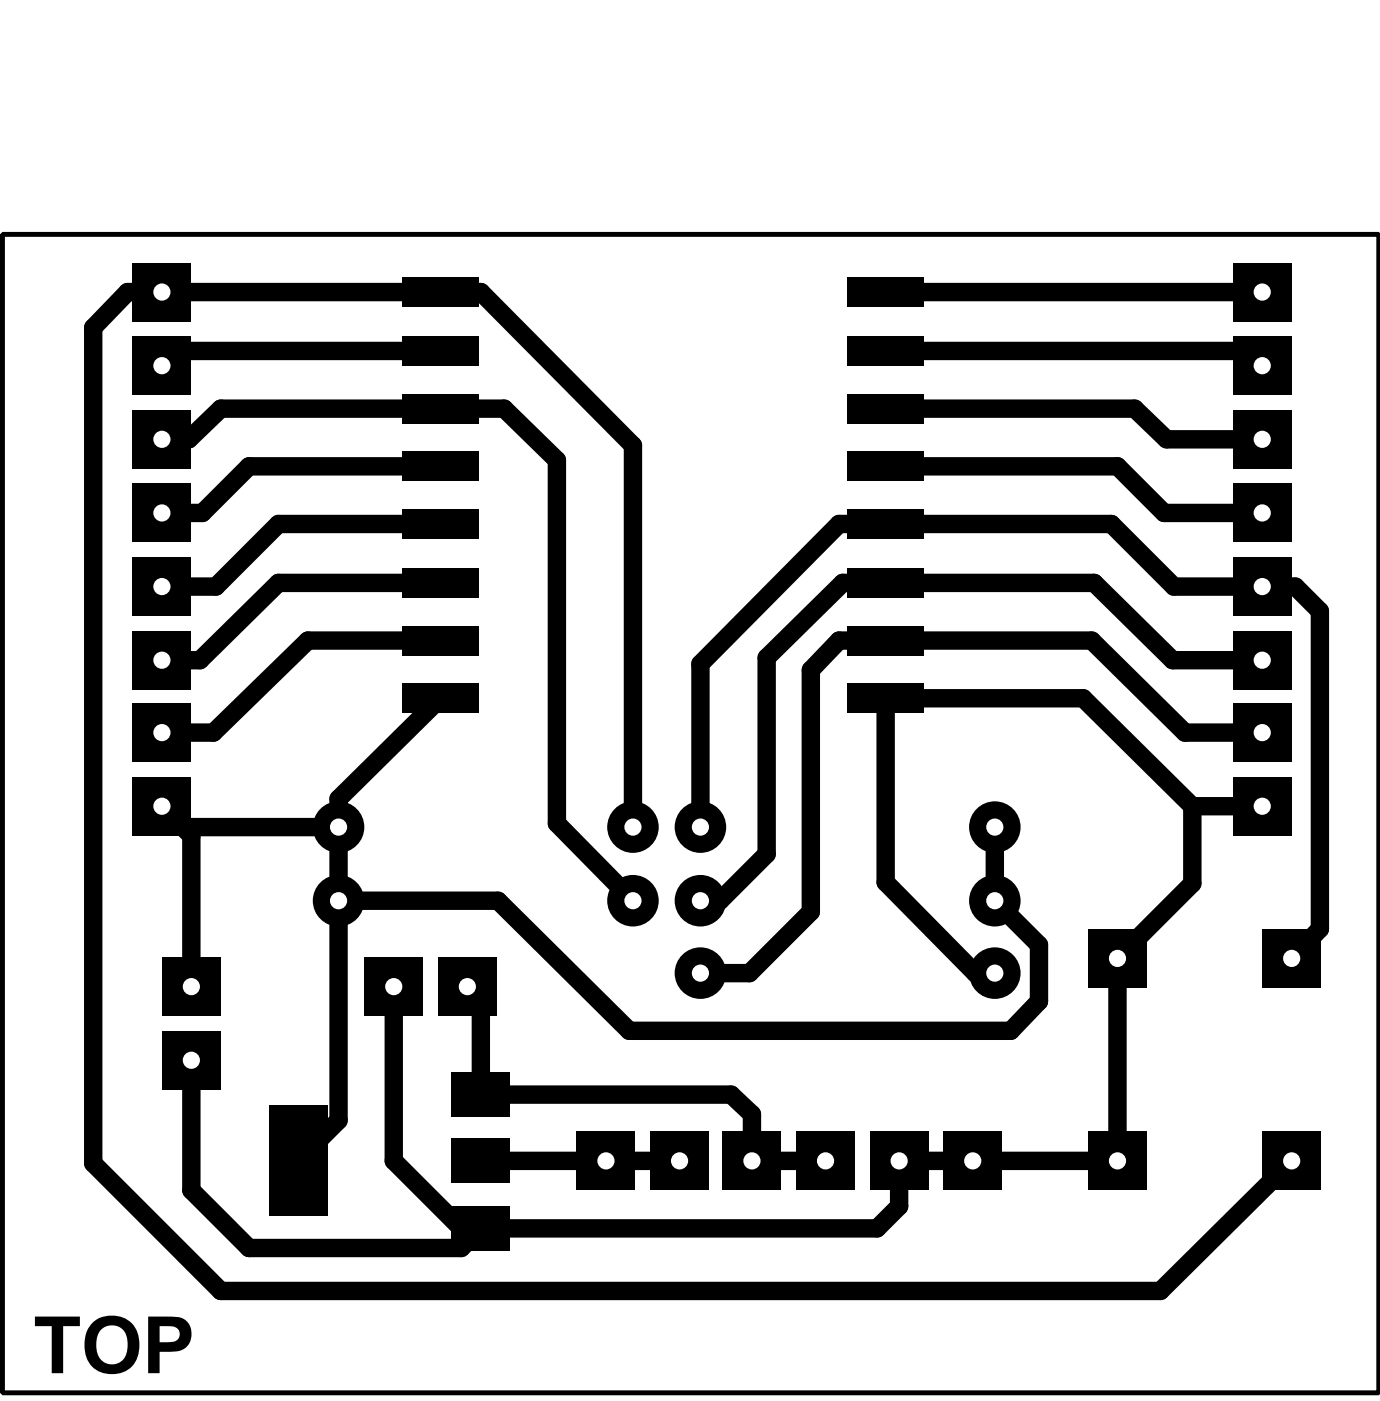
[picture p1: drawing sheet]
<svg xmlns="http://www.w3.org/2000/svg" width="48mm" height="48mm" viewBox="0 0 48 48" stroke-linecap="round" stroke-linejoin="round" font-family="sans-serif">
<defs><g id="words">
<text font-size="3" x="1.1" y="47.4">TOP</text>
</g></defs>
<g fill="none" stroke="#000" stroke-width=".63">
<path d="M5.6 15.2h.9l1.1-1.1h9.8l1.8 1.8v12.5l2.6 2.7M15.2 18.1h-5.6l-2.1 2.1h-1.9M15.2 12.1h-9.1l-.5 .5M15.2 16.1h-6.6l-1.6 1.6h-1.4M30.6 10.1h13M30.6 14.1h8.6l1.1 1.1h3.3M30.6 12.1h12.4l.6 .5M30.6 16.1h8l1.6 1.6h3.4M5.6 27.8l1 1v5.2M6.3 28.5h5.4M6.6 36.6v4.5l2 2h7.3l.7-.7M15.2 24.1l-3.5 3.5v11.1l-1.4 1.3"/>
<path d="M15.2 22.1h-4.6l-3.2 3.2h-1.8M15.2 20.1h-5.6l-2.7 2.7h-1.3M16.1 34l.5 .5v3.3h8.6l.8 .6v1.6h2.5M21.8 28.5v-13.1l-5.2-5.3h-12.2l-1.2 1.2v28.8l4.4 4.4h32.4l4.6-4.5M24.2 28.5v-5.6l4.8-4.8h9.4l2.1 2.1h4.2l.9 .9v10.9l-1 1.1M34.3 28.5v2.6l1.6 1.5v1.9l-1 1.1h-13.2l-4.5-4.5h-5.5M41.1 27.8l-3.7-3.7h-6.8v6.3l3.1 3.2h.6M41.1 27.8v2.7l-2.5 2.6v6.9h-7.6v1.6l-.7 .8h-14.4l-2.3-2.4v-6M41.1 27.8h2.5M43.6 25.3h-2.7l-3.2-3.2h-8.7l-1 1v8.4l-2.1 2.1h-1.7M43.6 22.8h-3.1l-2.7-2.7h-8.7l-2.6 2.6v6.8l-1.7 1.6h-.6M16.6 40h6.9"/>
</g>
<g fill="#000">
<circle cx="3.2" cy="11.3" r=".3"/>
<circle cx="4.4" cy="10.1" r=".3"/>
<circle cx="6.1" cy="12.1" r=".3"/>
<circle cx="6.5" cy="15.2" r=".3"/>
<circle cx="7" cy="17.7" r=".3"/>
<circle cx="7.6" cy="14.1" r=".3"/>
<circle cx="8.6" cy="16.1" r=".3"/>
<circle cx="9.6" cy="18.1" r=".3"/>
<circle cx="16.6" cy="10.1" r=".3"/>
<circle cx="17.4" cy="14.1" r=".3"/>
<circle cx="19.2" cy="15.9" r=".3"/>
<circle cx="21.8" cy="15.4" r=".3"/>
<circle cx="29" cy="18.1" r=".3"/>
<circle cx="38.4" cy="18.1" r=".3"/>
<circle cx="38.6" cy="16.1" r=".3"/>
<circle cx="39.2" cy="14.1" r=".3"/>
<circle cx="40.2" cy="17.7" r=".3"/>
<circle cx="40.3" cy="15.2" r=".3"/>
<circle cx="43" cy="12.1" r=".3"/>
<circle cx="6.3" cy="28.5" r=".3"/>
<circle cx="6.6" cy="28.8" r=".3"/>
<circle cx="6.9" cy="22.8" r=".3"/>
<circle cx="7.4" cy="25.3" r=".3"/>
<circle cx="7.5" cy="20.2" r=".3"/>
<circle cx="9.6" cy="20.1" r=".3"/>
<circle cx="10.6" cy="22.1" r=".3"/>
<circle cx="11.7" cy="38.7" r=".3"/>
<circle cx="11.7" cy="27.6" r=".3"/>
<circle cx="16.6" cy="34.5" r=".3"/>
<circle cx="17.2" cy="31.1" r=".3"/>
<circle cx="19.2" cy="28.4" r=".3"/>
<circle cx="21.7" cy="35.6" r=".3"/>
<circle cx="21.8" cy="28.5" r=".89"/>
<circle cx="24.2" cy="22.9" r=".3"/>
<circle cx="24.8" cy="31.1" r=".3"/>
<circle cx="25.2" cy="37.8" r=".3"/>
<circle cx="25.9" cy="33.6" r=".3"/>
<circle cx="26" cy="38.4" r=".3"/>
<circle cx="26.5" cy="22.7" r=".3"/>
<circle cx="26.5" cy="29.5" r=".3"/>
<circle cx="28" cy="31.5" r=".3"/>
<circle cx="28" cy="23.1" r=".3"/>
<circle cx="29" cy="22.1" r=".3"/>
<circle cx="29.1" cy="20.1" r=".3"/>
<circle cx="30.6" cy="30.4" r=".3"/>
<circle cx="33.7" cy="33.6" r=".3"/>
<circle cx="34.9" cy="35.6" r=".3"/>
<circle cx="35.9" cy="34.5" r=".3"/>
<circle cx="35.9" cy="32.6" r=".3"/>
<circle cx="37.4" cy="24.1" r=".3"/>
<circle cx="37.7" cy="22.1" r=".3"/>
<circle cx="37.8" cy="20.1" r=".3"/>
<circle cx="40.5" cy="22.8" r=".3"/>
<circle cx="40.5" cy="20.2" r=".3"/>
<circle cx="40.9" cy="25.3" r=".3"/>
<circle cx="41.1" cy="27.8" r=".3"/>
<circle cx="41.1" cy="30.5" r=".3"/>
<circle cx="44.7" cy="20.2" r=".3"/>
<circle cx="45.6" cy="21.1" r=".3"/>
<circle cx="45.6" cy="32" r=".3"/>
<circle cx="3.2" cy="40.1" r=".3"/>
<circle cx="6.6" cy="41.1" r=".3"/>
<circle cx="7.6" cy="44.5" r=".3"/>
<circle cx="8.6" cy="43.1" r=".3"/>
<circle cx="13.6" cy="40" r=".3"/>
<circle cx="15.9" cy="43.1" r=".3"/>
<circle cx="15.9" cy="42.4" r=".3"/>
<circle cx="30.3" cy="42.4" r=".3"/>
<circle cx="31" cy="41.6" r=".3"/>
<circle cx="40" cy="44.5" r=".3"/>
</g>
<g fill="#000">
<path d="M13.9 9.6h2.6v1h-2.6zM13.9 11.6h2.6v1h-2.6zM13.9 13.6h2.6v1h-2.6zM13.9 15.6h2.6v1h-2.6zM13.9 17.6h2.6v1h-2.6zM13.9 19.6h2.6v1h-2.6zM29.3 19.6h2.6v1h-2.6zM29.3 17.6h2.6v1h-2.6zM29.3 15.6h2.6v1h-2.6zM29.3 13.6h2.6v1h-2.6zM29.3 11.6h2.6v1h-2.6zM29.3 9.6h2.6v1h-2.6z"/>
<path d="M13.9 21.6h2.6v1h-2.6zM13.9 23.6h2.6v1h-2.6zM29.3 23.6h2.6v1h-2.6zM29.3 21.6h2.6v1h-2.6z"/>
</g>
<circle cx="21.8" cy="28.5" r=".3" fill="#fff"/>
<circle cx="11.7" cy="28.5" r=".89" fill="#000"/>
<circle cx="11.7" cy="28.5" r=".3" fill="#fff"/>
<circle cx="21.8" cy="31.1" r=".89" fill="#000"/>
<circle cx="21.8" cy="31.1" r=".3" fill="#fff"/>
<circle cx="11.7" cy="31.1" r=".89" fill="#000"/>
<circle cx="11.7" cy="31.1" r=".3" fill="#fff"/>
<circle cx="24.2" cy="28.5" r=".89" fill="#000"/>
<circle cx="24.2" cy="28.5" r=".3" fill="#fff"/>
<circle cx="34.3" cy="28.5" r=".89" fill="#000"/>
<circle cx="34.3" cy="28.5" r=".3" fill="#fff"/>
<circle cx="24.2" cy="31.1" r=".89" fill="#000"/>
<circle cx="24.2" cy="31.1" r=".3" fill="#fff"/>
<circle cx="34.3" cy="31.1" r=".89" fill="#000"/>
<circle cx="34.3" cy="31.1" r=".3" fill="#fff"/>
<circle cx="34.3" cy="33.6" r=".89" fill="#000"/>
<circle cx="34.3" cy="33.6" r=".3" fill="#fff"/>
<circle cx="24.2" cy="33.6" r=".89" fill="#000"/>
<circle cx="24.2" cy="33.6" r=".3" fill="#fff"/>
<path d="M4.6 9.1h2v2h-2z" fill="#000"/>
<circle cx="5.6" cy="10.1" r=".3" fill="#fff"/>
<path d="M4.6 11.6h2v2h-2z" fill="#000"/>
<circle cx="5.6" cy="12.6" r=".3" fill="#fff"/>
<path d="M4.6 14.1h2v2.1h-2z" fill="#000"/>
<circle cx="5.6" cy="15.2" r=".3" fill="#fff"/>
<path d="M4.6 16.7h2v2h-2z" fill="#000"/>
<circle cx="5.6" cy="17.7" r=".3" fill="#fff"/>
<path d="M4.6 19.2h2v2.1h-2z" fill="#000"/>
<circle cx="5.6" cy="20.2" r=".3" fill="#fff"/>
<path d="M4.6 21.8h2v2h-2z" fill="#000"/>
<circle cx="5.6" cy="22.8" r=".3" fill="#fff"/>
<path d="M4.6 24.3h2v2h-2z" fill="#000"/>
<circle cx="5.6" cy="25.3" r=".3" fill="#fff"/>
<path d="M4.6 26.8h2v2h-2z" fill="#000"/>
<circle cx="5.6" cy="27.8" r=".3" fill="#fff"/>
<path d="M42.5 9.1h2.1v2h-2.1z" fill="#000"/>
<circle cx="43.6" cy="10.1" r=".3" fill="#fff"/>
<path d="M42.5 11.6h2.1v2h-2.1z" fill="#000"/>
<circle cx="43.6" cy="12.6" r=".3" fill="#fff"/>
<path d="M42.5 14.1h2.1v2.1h-2.1z" fill="#000"/>
<circle cx="43.6" cy="15.2" r=".3" fill="#fff"/>
<path d="M42.5 16.7h2.1v2h-2.1z" fill="#000"/>
<circle cx="43.6" cy="17.7" r=".3" fill="#fff"/>
<path d="M42.5 19.2h2.1v2.1h-2.1z" fill="#000"/>
<circle cx="43.6" cy="20.2" r=".3" fill="#fff"/>
<path d="M42.5 21.8h2.1v2h-2.1z" fill="#000"/>
<circle cx="43.6" cy="22.8" r=".3" fill="#fff"/>
<path d="M42.5 24.3h2.1v2h-2.1z" fill="#000"/>
<circle cx="43.6" cy="25.3" r=".3" fill="#fff"/>
<path d="M42.5 26.8h2.1v2h-2.1z" fill="#000"/>
<circle cx="43.6" cy="27.8" r=".3" fill="#fff"/>
<path d="M19.9 39h2v2.1h-2z" fill="#000"/>
<circle cx="20.9" cy="40" r=".3" fill="#fff"/>
<path d="M22.4 39h2.1v2.1h-2.1z" fill="#000"/>
<circle cx="23.5" cy="40" r=".3" fill="#fff"/>
<path d="M24.9 39h2.1v2.1h-2.1z" fill="#000"/>
<circle cx="26" cy="40" r=".3" fill="#fff"/>
<path d="M27.5 39h2v2.1h-2z" fill="#000"/>
<circle cx="28.5" cy="40" r=".3" fill="#fff"/>
<path d="M30 39h2v2.1h-2z" fill="#000"/>
<circle cx="31" cy="40" r=".3" fill="#fff"/>
<path d="M32.6 39h2v2.1h-2z" fill="#000"/>
<circle cx="33.6" cy="40" r=".3" fill="#fff"/>
<path d="M37.5 32h2.1v2.1h-2.1z" fill="#000"/>
<circle cx="38.6" cy="33.1" r=".3" fill="#fff"/>
<path d="M43.6 32h2v2.1h-2z" fill="#000"/>
<circle cx="44.6" cy="33.1" r=".3" fill="#fff"/>
<path d="M43.6 39h2v2.1h-2z" fill="#000"/>
<circle cx="44.6" cy="40" r=".3" fill="#fff"/>
<path d="M37.5 39h2.1v2.1h-2.1z" fill="#000"/>
<circle cx="38.6" cy="40" r=".3" fill="#fff"/>
<path d="M9.3 38.1h2v3.9h-2zM15.1 33h2v2.1h-2zM15.6 39.3h2v1.5h-2zM15.6 37h2v1.5h-2zM15.6 41.6h2v1.5h-2z" fill="#000"/>
<circle cx="16.1" cy="34" r=".3" fill="#fff"/>
<path d="M12.6 33h2v2.1h-2z" fill="#000"/>
<circle cx="13.6" cy="34" r=".3" fill="#fff"/>
<path d="M5.6 33h2v2.1h-2z" fill="#000"/>
<circle cx="6.6" cy="34" r=".3" fill="#fff"/>
<path d="M5.6 35.6h2v2h-2z" fill="#000"/>
<circle cx="6.6" cy="36.6" r=".3" fill="#fff"/>
<path d="M.1 8.1h47.5v39.9h-47.5z" fill="none" stroke="#000" stroke-width=".17"/>
<use href="#words"/>
</svg>
